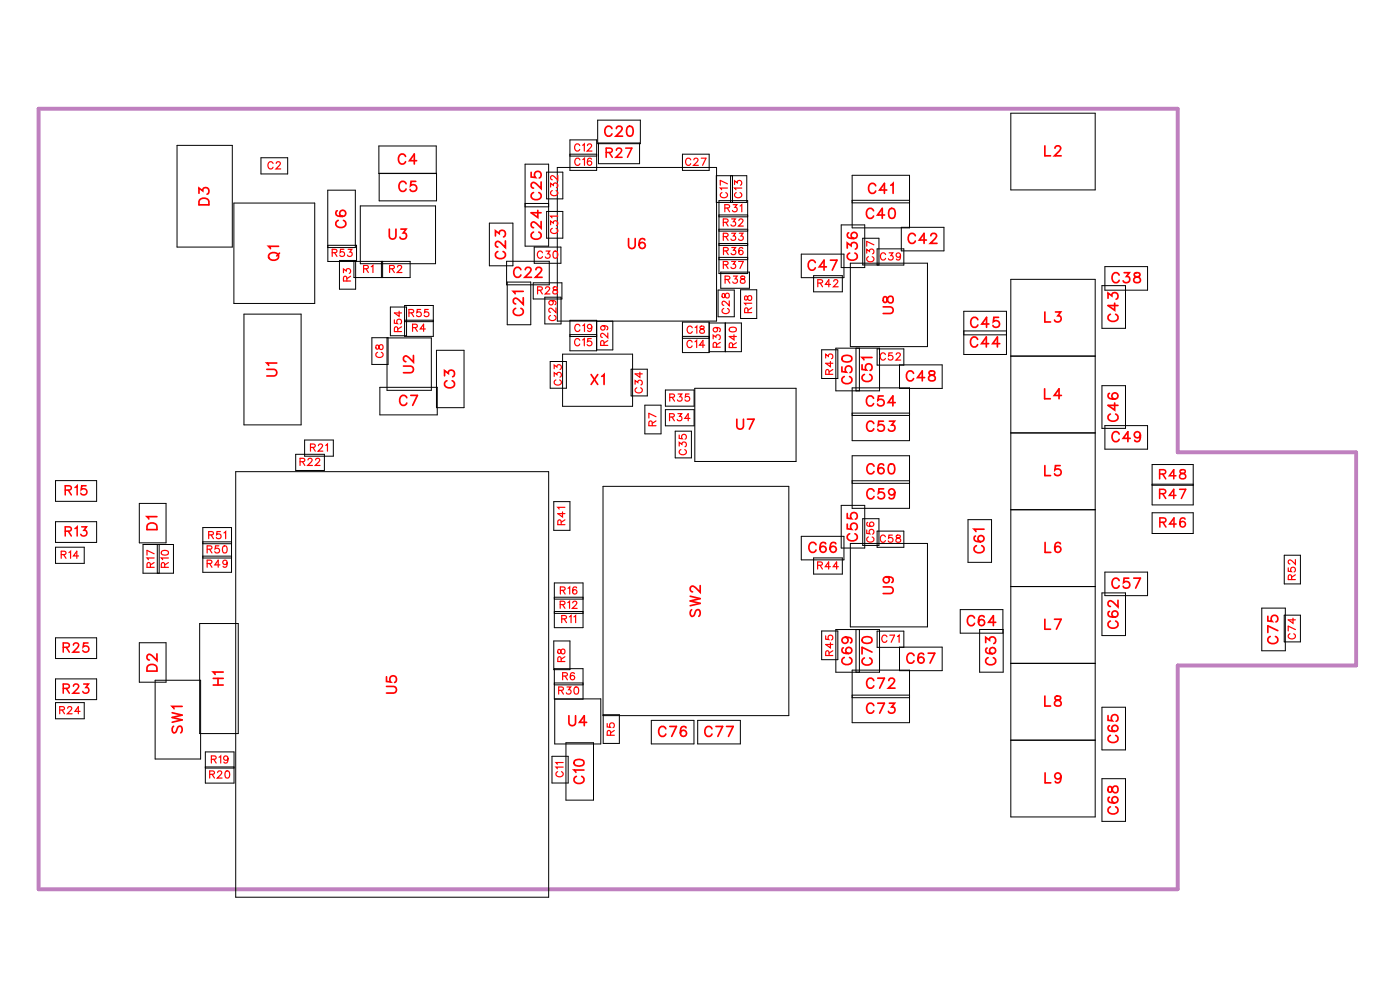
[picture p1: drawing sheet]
<svg xmlns="http://www.w3.org/2000/svg" width="100mm" height="71mm" viewBox="0 0 100 71" stroke-linecap="round" stroke-linejoin="round" font-family="sans-serif">
<defs><g id="words">
<g font-size="1.2" fill="#fff">
<text x="28.3" y="12">C4</text>
<text x="43" y="10">C20</text>
<text x="74.2" y="11.4">L2</text>
<text x="15.2" y="14.6" transform="rotate(-90 15.2 14.6)">D3</text>
<text x="24.9" y="16.2" transform="rotate(-90 24.9 16.2)">C6</text>
<text x="27.6" y="17.3">U3</text>
<text x="28.3" y="13.9">C5</text>
<text x="38.8" y="17.1" transform="rotate(-90 38.8 17.1)">C24 C25</text>
<text x="44.6" y="18">U6</text>
<text x="61.6" y="15.8">C40</text>
<text x="61.7" y="14">C41</text>
<text x="64.5" y="17.6">C42</text>
<text x="20.1" y="18.6" transform="rotate(-90 20.1 18.6)">Q1</text>
<text x="36.2" y="18.4" transform="rotate(-90 36.2 18.4)">C23</text>
<text x="36.5" y="20">C22</text>
<text x="37.5" y="22.5" transform="rotate(-90 37.5 22.5)">C21</text>
<text x="57.4" y="19.5">C47</text>
<text x="61.3" y="18.6" transform="rotate(-90 61.3 18.6)">C36</text>
<text x="63.8" y="22.3" transform="rotate(-90 63.8 22.3)">U8</text>
<text x="69" y="23.6">C45</text>
<text x="74.2" y="23.2">L3</text>
<text x="79" y="20.4">C38</text>
<text x="79.8" y="22.9" transform="rotate(-90 79.8 22.9)">C43</text>
<text x="20" y="26.8" transform="rotate(-90 20 26.8)">U1</text>
<text x="28.4" y="29.1">C7</text>
<text x="29.7" y="26.6" transform="rotate(-90 29.7 26.6)">U2</text>
<text x="32.6" y="27.6" transform="rotate(-90 32.6 27.6)">C3</text>
<text x="42" y="27.6">X1</text>
<text x="60.9" y="27.3" transform="rotate(-90 60.9 27.3)">C50</text>
<text x="61.6" y="29.2">C54</text>
<text x="62.3" y="27.2" transform="rotate(-90 62.3 27.2)">C51</text>
<text x="64.4" y="27.4">C48</text>
<text x="69" y="25">C44</text>
<text x="74.2" y="28.6">L4</text>
<text x="52.3" y="30.8">U7</text>
<text x="61.6" y="30.9">C53</text>
<text x="61.6" y="34">C60</text>
<text x="61.6" y="35.8">C59</text>
<text x="74.2" y="34.1">L5</text>
<text x="79" y="31.7">C49</text>
<text x="79.8" y="30" transform="rotate(-90 79.8 30)">C46</text>
<text x="11.5" y="37.7" transform="rotate(-90 11.5 37.7)">D1</text>
<text x="57.5" y="39.6">C66</text>
<text x="61.3" y="38.5" transform="rotate(-90 61.3 38.5)">C55</text>
<text x="70.3" y="39.4" transform="rotate(-90 70.3 39.4)">C61</text>
<text x="74.3" y="39.6">L6</text>
<text x="11.5" y="47.8" transform="rotate(-90 11.5 47.8)">D2</text>
<text x="50.1" y="43.9" transform="rotate(-90 50.1 43.9)">SW2</text>
<text x="60.9" y="47.3" transform="rotate(-90 60.9 47.3)">C69</text>
<text x="62.3" y="47.3" transform="rotate(-90 62.3 47.3)">C70</text>
<text x="63.8" y="42.3" transform="rotate(-90 63.8 42.3)">U9</text>
<text x="64.4" y="47.4">C67</text>
<text x="68.7" y="44.8">C64</text>
<text x="71.1" y="47.3" transform="rotate(-90 71.1 47.3)">C63</text>
<text x="74.2" y="45">L7</text>
<text x="79" y="42.1">C57</text>
<text x="79.8" y="44.7" transform="rotate(-90 79.8 44.7)">C62</text>
<text x="91.2" y="45.8" transform="rotate(-90 91.2 45.8)">C75</text>
<text x="13.3" y="52.2" transform="rotate(-90 13.3 52.2)">SW1</text>
<text x="16.2" y="48.8" transform="rotate(-90 16.2 48.8)">H1</text>
<text x="28.5" y="49.3" transform="rotate(-90 28.5 49.3)">U5</text>
<text x="40.4" y="51.9">U4</text>
<text x="46.8" y="52.6">C76</text>
<text x="50.1" y="52.6">C77</text>
<text x="61.6" y="49.2">C72</text>
<text x="61.6" y="51">C73</text>
<text x="74.2" y="50.5">L8</text>
<text x="79.8" y="52.8" transform="rotate(-90 79.8 52.8)">C65</text>
<text x="41.8" y="55.8" transform="rotate(-90 41.8 55.8)">C10</text>
<text x="74.3" y="56">L9</text>
<text x="79.8" y="57.9" transform="rotate(-90 79.8 57.9)">C68</text>
</g>
<g font-size="1.1" fill="#fff">
<text x="43" y="11.5">R27</text>
<text x="4.6" y="35.5">R15</text>
<text x="82.4" y="34.3">R48</text>
<text x="82.4" y="35.7">R47</text>
<text x="4.6" y="38.4">R13</text>
<text x="82.4" y="37.7">R46</text>
<text x="4.4" y="46.6">R25</text>
<text x="4.4" y="49.6">R23</text>
</g>
<g font-size=".9" fill="#fff">
<text x="40.8" y="11">C12</text>
<text x="40.8" y="12">C16</text>
<text x="48.7" y="12">C27</text>
<text x="19" y="12.2">C2</text>
<text x="39.9" y="16.6" transform="rotate(-90 39.9 16.6)">C31</text>
<text x="39.9" y="14" transform="rotate(-90 39.9 14)">C32</text>
<text x="51.4" y="17.3">R33</text>
<text x="51.4" y="16.3">R32</text>
<text x="51.5" y="15.3">R31</text>
<text x="51.9" y="14.1" transform="rotate(-90 51.9 14.1)">C17</text>
<text x="53" y="14.1" transform="rotate(-90 53 14.1)">C13</text>
<text x="23.6" y="18.4">R53</text>
<text x="25.1" y="20" transform="rotate(-90 25.1 20)">R3</text>
<text x="25.8" y="19.6">R1</text>
<text x="27.7" y="19.6">R2</text>
<text x="28.8" y="23.6" transform="rotate(-90 28.8 23.6)">R54</text>
<text x="29" y="22.7">R55</text>
<text x="29.3" y="23.8">R4</text>
<text x="38.2" y="18.6">C30</text>
<text x="38.2" y="21.1">R28</text>
<text x="39.8" y="22.8" transform="rotate(-90 39.8 22.8)">C29</text>
<text x="40.8" y="23.8">C19</text>
<text x="48.8" y="23.9">C18</text>
<text x="51.4" y="19.3">R37</text>
<text x="51.4" y="18.3">R36</text>
<text x="51.5" y="20.4">R38</text>
<text x="52.1" y="22.3" transform="rotate(-90 52.1 22.3)">C28</text>
<text x="53.7" y="22.3" transform="rotate(-90 53.7 22.3)">R18</text>
<text x="58.1" y="20.6">R42</text>
<text x="62.4" y="18.7" transform="rotate(-90 62.4 18.7)">C37</text>
<text x="62.6" y="18.7">C39</text>
<text x="27.5" y="25.5" transform="rotate(-90 27.5 25.5)">C8</text>
<text x="40.1" y="27.4" transform="rotate(-90 40.1 27.4)">C33</text>
<text x="40.8" y="24.8">C15</text>
<text x="43.4" y="24.6" transform="rotate(-90 43.4 24.6)">R29</text>
<text x="45.9" y="28" transform="rotate(-90 45.9 28)">C34</text>
<text x="47.6" y="28.7">R35</text>
<text x="48.8" y="24.9">C14</text>
<text x="51.4" y="24.7" transform="rotate(-90 51.4 24.7)">R39</text>
<text x="52.6" y="24.8" transform="rotate(-90 52.6 24.8)">R40</text>
<text x="59.4" y="26.7" transform="rotate(-90 59.4 26.7)">R43</text>
<text x="62.6" y="25.8">C52</text>
<text x="21.3" y="33.3">R22</text>
<text x="22" y="32.3">R21</text>
<text x="46.9" y="30.3" transform="rotate(-90 46.9 30.3)">R7</text>
<text x="47.6" y="30.1">R34</text>
<text x="49" y="32.4" transform="rotate(-90 49 32.4)">C35</text>
<text x="4.3" y="39.9">R14</text>
<text x="11.2" y="40.4" transform="rotate(-90 11.2 40.4)">R17</text>
<text x="12.2" y="40.4" transform="rotate(-90 12.2 40.4)">R10</text>
<text x="14.7" y="40.5">R49</text>
<text x="14.7" y="39.5">R50</text>
<text x="14.8" y="38.5">R51</text>
<text x="40.4" y="37.3" transform="rotate(-90 40.4 37.3)">R41</text>
<text x="58.1" y="40.7">R44</text>
<text x="62.4" y="38.6" transform="rotate(-90 62.4 38.6)">C56</text>
<text x="62.6" y="38.8">C58</text>
<text x="92.3" y="41.2" transform="rotate(-90 92.3 41.2)">R52</text>
<text x="39.8" y="43.5">R12</text>
<text x="39.8" y="42.4">R16</text>
<text x="39.9" y="44.5">R11</text>
<text x="40.4" y="47.1" transform="rotate(-90 40.4 47.1)">R8</text>
<text x="59.4" y="46.6" transform="rotate(-90 59.4 46.6)">R45</text>
<text x="62.7" y="45.9">C71</text>
<text x="92.3" y="45.5" transform="rotate(-90 92.3 45.5)">C74</text>
<text x="4.2" y="51">R24</text>
<text x="39.7" y="49.6">R30</text>
<text x="40" y="48.5">R6</text>
<text x="43.9" y="52.3" transform="rotate(-90 43.9 52.3)">R5</text>
<text x="14.9" y="55.5">R20</text>
<text x="15" y="54.5">R19</text>
<text x="40.3" y="55.3" transform="rotate(-90 40.3 55.3)">C11</text>
</g>
</g></defs>
<path d="M2.7 7.7h81v24.5h12.7v15.1h-12.7v15.9h-81z" fill="none" stroke="#bf80bf" stroke-width=".25"/>
<g fill="none" stroke="#000" stroke-width=".07">
<path d="M12.6 10.3h3.9v7.3h-3.9zM16.6 14.4h5.8v7.2h-5.8zM18.6 11.2h1.9v1.2h-1.9zM23.3 17.4h2.1v1.2h-2.1v-5.1h2v4.1h-2M24.1 18.5h1.2v2.1h-1.2zM25.2 18.6h4v1.1h-4zM25.6 14.6h5.4v4.1h-5.4zM27 12.3v2h4v-2h-4.1v-1.9h4.1v1.9M27.1 18.6v1.1M27.2 18.6v1.1M34.8 15.9h1.7v3h-1.7zM36 18.6h3.1v1.6h-3.1z"/>
<path d="M37.3 14.5h1.7M37.3 11.7h1.7v5.8h-1.7zM37.3 14.7h1.7M38 17.6h1.9v1.1h-1.9zM38.9 15h1.1v1.9h-1.1zM38.9 12.2h1.1v1.9h-1.1zM39.6 11.9h11.4v10.9h-11.4zM40.5 9.9h1.9v2.2h-1.9zM40.5 11.1h1.9M40.5 11h1.9M42.5 8.5h3v1.7h-3zM42.6 10.2h2.9v1.4h-2.9z"/>
<path d="M48.5 11h1.9v1.1h-1.9zM50.9 12.5h2.2v1.9h-2.2M51.1 14.3h2.1v5.1h-2.1zM51.1 17.3h2.1M51.1 18.5h2.1M51.1 18.3h2.1M51.1 16.3h2.1M51.1 17.4h2.1M51.1 15.4h2.1M51.1 15.3h2.1M51.1 16.4h2.1M51.3 19.3h2v1.2h-2z"/>
<path d="M52 12.5v1.9M52.1 12.5v1.9M57 18.1h3v1.6h-3zM57.9 19.6h2v1.1h-2zM59.8 16h1.7v3h-1.7zM60.5 18.7h5.5v5.9h-5.5zM60.6 14.2h4.1M60.6 12.5h4.1v3.7h-4.1zM60.6 14.4h4.1M62.5 18.8v-1.9h-1.2v1.9h3v-1.1h-1.9v1.1M64.1 16.2h3v1.6h-3zM71.9 8h6v5.5h-6z"/>
<path d="M71.9 19.9h6v38.2h-6zM78.6 19h3v1.6h-3zM3.9 34.2h3v1.4h-3zM3.9 38.9h2.1v1.2h-2.1zM3.9 37.1h3v1.5h-3zM9.9 35.8h1.9v2.8h-1.9zM10.2 38.7h2.1v2.1h-2.1zM11.2 38.7v2.1M11.3 38.7v2.1M14.4 38.7h2.1M14.4 39.7h2.1M14.4 37.5h2.1v3.2h-2.1z"/>
<path d="M14.4 39.5h2.1M14.4 38.5h2.1M16.8 33.5h22.2v30.3h-22.2zM17.3 22.3h4.1v7.9h-4.1zM21 32.3h2.1v1.1h-2.1zM21.7 31.3h2v1.1h-2zM26.4 24h1.2v1.9h-1.2zM27 27.5h4.1v2h-4.1zM27.5 24h3.2v3.7h-3.2zM27.8 21.8h1.1v2.1h-1.1zM28.8 21.7h2v2.2h-2zM28.8 22.8h2"/>
<path d="M28.8 22.9h2M31 24.9h2v4.1h-2zM36.1 20.1h1.6v3h-1.6zM37.9 20.1h2.1v1.2h-2.1zM38.7 21.1h1.2v1.9h-1.2zM39.1 25.7h1.2v1.9h-1.2zM39.4 35.7h1.1v2h-1.1zM40 25.2h5v3.7h-5zM40.5 22.8h1.9v2.1h-1.9zM40.5 23.9h1.9M40.5 23.8h1.9M42.9 34.6h13.2v16.3h-13.2z"/>
<path d="M43.6 22.8v2.1h-1.2M44.9 26.2h1.1v1.9h-1.1zM45.9 28.8h1.1v2h-1.1zM47.3 27.7h2.1v1.2h-2.1zM47.3 29.1h2.1v1.2h-2.1zM48 30.7h1.2v1.9h-1.2zM48.5 22.9h1.9v2.2h-1.9zM48.5 24.1h1.9M48.5 23.9h1.9M49.4 27.6h7.2v5.2h-7.2zM50.4 23h2.3v2h-2.3M51.1 20.6h1.1v1.9h-1.1z"/>
<path d="M51.6 23v2M52.7 20.6h1.1v2h-1.1zM57 38.1h3v1.7h-3zM57.9 39.7h2v1.1h-2zM58.4 24.9h1.2v2h-1.2zM59.4 24.8h3.1v3h-3.1zM59.8 35.9h1.7v3.1h-1.7zM60.5 38.6h5.5v6h-5.5zM60.6 27.6h4.1v3.7h-4.1zM60.6 32.4h4.1v3.7h-4.1zM60.6 29.5h4.1M60.6 29.4h4.1"/>
<path d="M60.6 34.4h4.1M60.6 34.2h4.1M60.9 24.8v3M61.1 24.8v3M61.3 36.9h1.2v1.9h-1.2zM62.4 37.8h1.9v1.1h-1.9zM64 25.9v1.7h3v-1.7l-4.6 .1v-1.2h1.9v1.2M68.5 23.8h3.1M68.5 22.1h3.1v3.1h-3.1zM68.5 23.5h3.1M68.8 36.9h1.7v3.1h-1.7zM71.9 36.2h6"/>
<path d="M71.9 25.3h6M71.9 30.8h6M78.4 27.4h1.6v3.1h-1.6zM78.4 20.3h1.6v3h-1.6zM78.6 30.3h3v1.6h-3zM81.9 33h2.9v2.9h-2.9zM81.9 36.5h2.9v1.4h-2.9zM81.9 34.5h2.9M81.9 34.4h2.9M91.3 39.5h1.2v2h-1.2zM3.9 45.3h3v1.5h-3zM3.9 48.3h3v1.4h-3z"/>
<path d="M3.9 50h2.1v1.1h-2.1zM9.9 45.7h1.9v2.8h-1.9zM11 48.4h3.3v5.6h-3.3zM14.2 44.3h2.7v7.9h-2.7zM14.6 53.5h2v2.2h-2zM14.6 54.5h2M14.6 54.6h2M39.3 53.8h1.1v1.9h-1.1zM39.4 45.6h1.1v2h-1.1zM39.4 41.4h2.1v3.2h-2.1zM39.4 47.5h2.1v2.2h-2.1zM39.4 48.6h2.1"/>
<path d="M39.4 43.5h2.1M39.4 48.7h2.1M39.4 43.6h2.1M39.4 42.5h2.1M39.4 42.6h2.1M39.4 49.7h3.3v3.2h-3.3zM40.2 52.8h2v4.1h-2zM42.9 50.8h1.1v2.1h-1.1zM46.3 51.2h3v1.7h-3zM49.6 51.2h3v1.7h-3zM58.4 44.9h1.2v2h-1.2zM59.4 44.8h3.1v3h-3.1z"/>
<path d="M60.6 47.6h4.1v3.8h-4.1zM60.6 49.6h4.1M60.6 49.4h4.1M60.9 44.8v3M61.1 44.8v3M64 46v1.7h3v-1.7h-4.6v-1.1h1.9v1.1M68.3 43.3h3v1.7h-3zM69.7 44.8h1.6v3h-1.6zM71.9 41.7h6M71.9 47.2h6M71.9 52.6h6M78.4 42.2h1.6v3h-1.6z"/>
<path d="M78.4 50.3h1.6v3h-1.6zM78.4 55.4h1.6v3h-1.6zM78.6 40.7h3v1.6h-3zM89.7 43.2h1.7v3.1h-1.7zM91.3 43.7h1.2v1.9h-1.2z"/>
</g>
<g fill="none" stroke="#f00" stroke-width=".12">
<path d="M14.1 13.7v-.3l.3 .2a.24 .24 0 0 1 .4-.2 .24 .24 0 0 1-.1 .4M14.2 14.2l.2-.1 .4 .1 .1 .4h-.8zM19.2 18a.35 .35 0 0 1 .4 0 .35 .35 0 0 1 .2 .4 .33 .33 0 0 1-.5 .1 .33 .33 0 0 1-.1-.5zM19.8 17.5h-.7l.1 .2M19.9 18l-.2 .2M24 15h-.1a.35 .35 0 0 0 .3 .4 .35 .35 0 0 0 .4-.2 .22 .22 0 0 0-.2-.3 .22 .22 0 0 0-.2 .2 .22 .22 0 0 0 .2 .3M24.1 15.7a.26 .26 0 0 0-.2 .3 .26 .26 0 0 0 .3 .2h.1a.26 .26 0 0 0 .3-.2 .26 .26 0 0 0-.2-.3M27.7 16.3v.5l.2 .2 .2-.1 .1-.6M28.5 16.3h.4l-.2 .3a.24 .24 0 0 1 .1 .3 .24 .24 0 0 1-.4 0M28.8 11.1a.26 .26 0 0 0-.3-.1 .26 .26 0 0 0-.2 .2v.2a.26 .26 0 0 0 .2 .3 .26 .26 0 0 0 .3-.2M28.9 13.1a.26 .26 0 0 0-.3-.2 .26 .26 0 0 0-.2 .3v.1a.26 .26 0 0 0 .2 .3 .26 .26 0 0 0 .3-.2M29.6 12.9h-.4v.3a.25 .25 0 0 1 .4 0 .25 .25 0 0 1-.1 .4 .25 .25 0 0 1-.3-.1"/>
<path d="M29.6 11.4h-.5l.4-.4v.7M35.2 16.8v-.4l.3 .2a.24 .24 0 0 1 .4-.2 .24 .24 0 0 1-.1 .4M35.4 17.9a.26 .26 0 0 0-.2 .3 .26 .26 0 0 0 .3 .2h.2a.26 .26 0 0 0 .2-.2 .26 .26 0 0 0-.1-.3M35.9 17.1v.5l-.3-.3-.2-.1-.2 .1v.1l.2 .2M37 19.2a.26 .26 0 0 0-.3-.2 .26 .26 0 0 0-.2 .3v.1a.26 .26 0 0 0 .2 .3 .26 .26 0 0 0 .3-.2M37.4 19.2l.1-.2h.1l.2 .1-.1 .3-.4 .3h.5M37.8 12.2v.4h.3a.25 .25 0 0 1 0-.4 .25 .25 0 0 1 .3 .1 .25 .25 0 0 1-.1 .4M37.9 16.5a.26 .26 0 0 0-.1 .3 .26 .26 0 0 0 .2 .2h.2a.26 .26 0 0 0 .3-.2 .26 .26 0 0 0-.2-.3M37.9 13.7a.26 .26 0 0 0-.1 .3 .26 .26 0 0 0 .2 .2h.2a.26 .26 0 0 0 .3-.2 .26 .26 0 0 0-.2-.3M38.1 19.2l.1-.2h.2l.1 .1-.1 .3-.3 .3h.4M38.2 15v.5l-.4-.4h.7M38.5 15.7v.5l-.4-.3-.2-.1-.1 .1v.2l.1 .1"/>
<path d="M38.5 12.9v.5l-.4-.3-.2-.1-.1 .1v.1l.1 .2M43.5 9.1a.26 .26 0 0 0-.3-.1 .26 .26 0 0 0-.2 .2v.2a.26 .26 0 0 0 .2 .3 .26 .26 0 0 0 .3-.2M43.8 9.1l.2-.1h.1l.1 .1-.1 .2-.3 .4h.5M44.7 9h.1a.37 .37 0 0 1 .2 .3 .37 .37 0 0 1-.2 .4 .45 .45 0 0 1-.1-.7zM44.7 17v.5l.2 .2 .2-.1 .1-.6M45.9 17.1l-.1-.1a.35 .35 0 0 0-.4 .2 .35 .35 0 0 0 .3 .5 .22 .22 0 0 0 .2-.2 .22 .22 0 0 0-.2-.3 .22 .22 0 0 0-.3 .2M58 18.7a.26 .26 0 0 0-.3-.2 .26 .26 0 0 0-.2 .3v.1a.26 .26 0 0 0 .2 .3 .26 .26 0 0 0 .3-.2M58.8 19h-.5l.3-.5v.7M59 18.5h.5l-.3 .7M60.2 17.6v-.3l.3 .2a.24 .24 0 0 1 .4-.2 .24 .24 0 0 1-.1 .4M60.4 16.6h-.1a.35 .35 0 0 0 .2 .4 .35 .35 0 0 0 .5-.2 .22 .22 0 0 0-.2-.3 .22 .22 0 0 0-.3 .2 .22 .22 0 0 0 .2 .3M60.4 18a.26 .26 0 0 0-.2 .3 .26 .26 0 0 0 .3 .2h.2a.26 .26 0 0 0 .3-.2 .26 .26 0 0 0-.2-.3"/>
<path d="M62.1 15a.26 .26 0 0 0-.3-.2 .26 .26 0 0 0-.2 .3v.2a.26 .26 0 0 0 .2 .2 .26 .26 0 0 0 .3-.1M62.3 13.2a.26 .26 0 0 0-.3-.2 .26 .26 0 0 0-.2 .3v.2a.26 .26 0 0 0 .2 .2 .26 .26 0 0 0 .3-.1M62.9 15.3h-.5l.3-.5v.7M63.1 13.5h-.5l.3-.5v.7M63.3 14.8h.1a.37 .37 0 0 1 .3 .4 .37 .37 0 0 1-.3 .3 .45 .45 0 0 1-.1-.7zM63.3 13.2l.2-.2v.7M65.1 16.8a.26 .26 0 0 0-.3-.2 .26 .26 0 0 0-.2 .3v.1a.26 .26 0 0 0 .2 .3 .26 .26 0 0 0 .3-.2M65.9 17.1h-.5l.3-.5v.7M66.2 16.8l.1-.2h.2l.1 .1-.1 .3-.3 .3h.4M74.3 10.4v.7h.4M75 10.5l.2-.1h.1l.1 .1-.1 .2-.3 .4h.5M79.6 19.6a.26 .26 0 0 0-.3-.2 .26 .26 0 0 0-.2 .3v.1a.26 .26 0 0 0 .2 .3 .26 .26 0 0 0 .3-.2"/>
<path d="M79.9 19.4h.4l-.2 .3a.24 .24 0 0 1 .2 .3 .24 .24 0 0 1-.4 0M80.7 19.4v.2l.3 .1 .1 .2a.24 .24 0 0 1-.2 .2 .24 .24 0 0 1-.3-.2l.5-.3-.1-.2zM10.6 37.2h.1h.4l.1 .5h-.7zM11.2 36.7h-.7l.1 .2M19 26.3h.5l.2 .2-.1 .2h-.6M19.7 25.8h-.7l.1 .2M28.7 26h.5l.2 .2-.1 .3h-.6M28.9 28.3a.26 .26 0 0 0-.3-.2 .26 .26 0 0 0-.2 .3v.1a.26 .26 0 0 0 .2 .3 .26 .26 0 0 0 .3-.1M29.2 28.1h.5l-.4 .7M29.4 25.3v.4l-.3-.3-.3-.1-.1 .1v.2l.2 .1M31.6 26.7v-.4l.3 .2a.24 .24 0 0 1 .4-.1 .24 .24 0 0 1-.1 .4M31.8 27.1a.26 .26 0 0 0-.2 .3 .26 .26 0 0 0 .3 .2h.2a.26 .26 0 0 0 .2-.2 .26 .26 0 0 0-.1-.3"/>
<path d="M36.7 21.9a.26 .26 0 0 0-.2 .3 .26 .26 0 0 0 .3 .2h.1a.26 .26 0 0 0 .3-.2 .26 .26 0 0 0-.2-.3M37.2 21.2v.4l-.3-.3-.3-.1-.1 .1v.2l.2 .1M37.2 20.7h-.7l.1 .2M42 26.6l.5 .7M42.5 26.6l-.5 .7M42.8 26.8l.2-.2v.7M52.4 29.8v.5l.2 .2 .2-.1 .1-.6M53.1 29.8h.5l-.3 .7M58 38.7a.26 .26 0 0 0-.3-.1 .26 .26 0 0 0-.2 .2v.2a.26 .26 0 0 0 .2 .3 .26 .26 0 0 0 .3-.2M58.7 38.7v-.1a.35 .35 0 0 0-.4 .2 .35 .35 0 0 0 .2 .5 .22 .22 0 0 0 .2-.2 .22 .22 0 0 0-.2-.3 .22 .22 0 0 0-.2 .2M59.4 38.7v-.1a.35 .35 0 0 0-.4 .2 .35 .35 0 0 0 .2 .5 .22 .22 0 0 0 .3-.2 .22 .22 0 0 0-.2-.3 .22 .22 0 0 0-.3 .2M59.9 26.1v.3l.3 .1a.25 .25 0 0 1 0-.4 .25 .25 0 0 1 .3 0 .25 .25 0 0 1-.1 .4"/>
<path d="M59.9 25.4l.3-.1a.3 .3 0 0 1 .4 .2 .38 .38 0 0 1-.4 .2 .38 .38 0 0 1-.3-.2zM60 26.8a.26 .26 0 0 0-.1 .3 .26 .26 0 0 0 .2 .2h.2a.26 .26 0 0 0 .3-.2 .26 .26 0 0 0-.2-.3M60.2 37.3v.3h.4a.25 .25 0 0 1-.1-.3 .25 .25 0 0 1 .4 0 .25 .25 0 0 1-.1 .4M60.2 36.5v.3l.4 .1a.25 .25 0 0 1-.1-.4 .25 .25 0 0 1 .4 0 .25 .25 0 0 1-.1 .4M60.4 37.9a.26 .26 0 0 0-.2 .3 .26 .26 0 0 0 .3 .3h.2a.26 .26 0 0 0 .3-.3 .26 .26 0 0 0-.2-.3M61.3 25.9v.4h.3a.25 .25 0 0 1 0-.4 .25 .25 0 0 1 .4 .1 .25 .25 0 0 1-.1 .3M61.5 26.6a.26 .26 0 0 0-.2 .3 .26 .26 0 0 0 .3 .2h.1a.26 .26 0 0 0 .3-.2 .26 .26 0 0 0-.2-.3M62 25.4h-.7l.1 .2M62.1 28.3a.26 .26 0 0 0-.3-.2 .26 .26 0 0 0-.2 .3v.2a.26 .26 0 0 0 .2 .3 .26 .26 0 0 0 .3-.2M62.1 30.1a.26 .26 0 0 0-.3-.2 .26 .26 0 0 0-.2 .3v.2a.26 .26 0 0 0 .2 .3 .26 .26 0 0 0 .3-.2M62.2 33.1a.26 .26 0 0 0-.3-.1 .26 .26 0 0 0-.3 .2v.2a.26 .26 0 0 0 .3 .3 .26 .26 0 0 0 .3-.2M62.2 34.9a.26 .26 0 0 0-.3-.1 .26 .26 0 0 0-.3 .2v.2a.26 .26 0 0 0 .3 .3 .26 .26 0 0 0 .3-.2"/>
<path d="M62.8 21.8h.5l.2 .2-.1 .3h-.6M62.8 28.1h-.3l-.1 .4a.25 .25 0 0 1 .4-.1 .25 .25 0 0 1 0 .4 .25 .25 0 0 1-.4-.1M62.8 29.9h-.3l-.1 .3a.25 .25 0 0 1 .4 0 .25 .25 0 0 1 0 .4 .25 .25 0 0 1-.4-.1M62.8 33.1v-.1a.35 .35 0 0 0-.4 .3 .35 .35 0 0 0 .2 .4 .22 .22 0 0 0 .3-.2 .22 .22 0 0 0-.2-.3 .22 .22 0 0 0-.3 .2M62.8 34.8h-.3v.3a.25 .25 0 0 1 .3 0 .25 .25 0 0 1 0 .3 .25 .25 0 0 1-.4-.1M62.8 21.1v.4h.2l.3-.4a.24 .24 0 0 1 .2 .2 .24 .24 0 0 1-.2 .2l-.2-.1-.1-.3zM63.2 29.9h.4l-.2 .3a.24 .24 0 0 1 .2 .4 .24 .24 0 0 1-.4-.1M63.3 33h.1a.37 .37 0 0 1 .2 .3 .37 .37 0 0 1-.2 .4 .45 .45 0 0 1-.1-.7zM63.6 35a.22 .22 0 0 1-.3 .2 .22 .22 0 0 1-.1-.4 .22 .22 0 0 1 .4 .1v.1a.34 .34 0 0 1-.2 .5l-.2-.1M63.7 28.6h-.5l.3-.5v.8M65 26.5a.26 .26 0 0 0-.3-.1 .26 .26 0 0 0-.2 .2v.2a.26 .26 0 0 0 .2 .3 .26 .26 0 0 0 .3-.2M65.8 26.8h-.6l.4-.4v.7"/>
<path d="M66.1 26.4v.2l.3 .1 .1 .1a.24 .24 0 0 1-.2 .3 .24 .24 0 0 1-.3-.3l.5-.3-.1-.1zM69.4 38.1h-.1a.35 .35 0 0 0 .3 .5 .35 .35 0 0 0 .4-.3 .22 .22 0 0 0-.2-.2 .22 .22 0 0 0-.3 .2 .22 .22 0 0 0 .2 .2M69.4 38.8a.26 .26 0 0 0-.1 .3 .26 .26 0 0 0 .2 .2h.2a.26 .26 0 0 0 .3-.2 .26 .26 0 0 0-.2-.3M69.5 24.1a.26 .26 0 0 0-.3-.1 .26 .26 0 0 0-.2 .2v.2a.26 .26 0 0 0 .2 .3 .26 .26 0 0 0 .3-.2M69.5 22.7a.26 .26 0 0 0-.3-.1 .26 .26 0 0 0-.2 .2v.2a.26 .26 0 0 0 .2 .3 .26 .26 0 0 0 .3-.2M70 37.6h-.7l.1 .2M70.3 24.4h-.5l.3-.4v.7M70.3 23h-.5l.4-.4v.7M71 22.6h-.3l-.1 .3a.25 .25 0 0 1 .4 0 .25 .25 0 0 1 0 .3 .25 .25 0 0 1-.4-.1M71.1 24.4h-.5l.3-.4v.7M74.3 27.6v.7h.4M74.3 22.2v.7h.4"/>
<path d="M74.3 33.1v.7h.4M74.3 38.6v.7h.4M75.1 22.2h.3l-.2 .3a.24 .24 0 0 1 .2 .3 .24 .24 0 0 1-.4 0M75.4 33.1h-.3l-.1 .3a.25 .25 0 0 1 .4 0 .25 .25 0 0 1 0 .4 .25 .25 0 0 1-.4-.1M75.4 38.7v-.1a.35 .35 0 0 0-.4 .3 .35 .35 0 0 0 .2 .4 .22 .22 0 0 0 .2-.2 .22 .22 0 0 0-.2-.3 .22 .22 0 0 0-.2 .2M75.5 28.1h-.5l.3-.5v.7M78.8 21.2v-.4l.3 .2a.24 .24 0 0 1 .3-.1 .24 .24 0 0 1 0 .4M78.9 28h-.1a.35 .35 0 0 0 .3 .4 .35 .35 0 0 0 .4-.2 .22 .22 0 0 0-.2-.3 .22 .22 0 0 0-.2 .2 .22 .22 0 0 0 .2 .3M79 29.4a.26 .26 0 0 0-.2 .3 .26 .26 0 0 0 .3 .2h.1a.26 .26 0 0 0 .3-.2 .26 .26 0 0 0-.2-.3M79 22.3a.26 .26 0 0 0-.2 .3 .26 .26 0 0 0 .3 .2h.1a.26 .26 0 0 0 .3-.2 .26 .26 0 0 0-.2-.3M79.3 28.6v.6l-.5-.4h.7M79.3 21.6v.5l-.5-.4h.7"/>
<path d="M79.6 30.9a.26 .26 0 0 0-.3-.2 .26 .26 0 0 0-.2 .3v.1a.26 .26 0 0 0 .2 .3 .26 .26 0 0 0 .3-.2M80.4 31.2h-.5l.3-.5v.7M81.1 30.9a.22 .22 0 0 1-.3 .2 .22 .22 0 0 1-.1-.3 .22 .22 0 0 1 .4 0v.1a.34 .34 0 0 1-.3 .5l-.1-.1M10.6 47.3l.1-.1 .4 .1 .1 .4h-.7zM11.2 46.5v.5l-.4-.4-.2-.1-.1 .2v.1l.1 .1M12.2 50.7l.8 .1-.8 .2 .8 .2-.8 .1M12.3 51.6l-.1 .2 .1 .3 .2-.1 .3-.4h.1l.1 .2-.1 .3M13 50.2h-.8l.2 .2M15.2 48.7h.7M15.2 48.2h.7M15.5 48.2v.5M15.9 47.8h-.7l.1 .1"/>
<path d="M27.5 48.8h.5l.2 .2-.1 .2-.6 .1M27.5 48.1v.3l.3 .1a.25 .25 0 0 1 0-.4 .25 .25 0 0 1 .4 .1 .25 .25 0 0 1-.1 .3M40.5 50.9v.5l.2 .2 .2-.1v-.6M40.9 54.1l.2-.1a.3 .3 0 0 1 .4 .3 .38 .38 0 0 1-.3 .2 .38 .38 0 0 1-.4-.3zM41 55.2a.26 .26 0 0 0-.2 .3 .26 .26 0 0 0 .3 .2h.2a.26 .26 0 0 0 .2-.2 .26 .26 0 0 0-.1-.3M41.5 54.7h-.7l.2 .2M41.7 51.4h-.5l.3-.5v.7M47.3 51.8a.26 .26 0 0 0-.3-.2 .26 .26 0 0 0-.2 .3v.2a.26 .26 0 0 0 .2 .3 .26 .26 0 0 0 .3-.2M47.6 51.6h.5l-.3 .8M48.8 51.7a.35 .35 0 0 0-.5 .2 .35 .35 0 0 0 .3 .5 .22 .22 0 0 0 .2-.2 .22 .22 0 0 0-.2-.3 .22 .22 0 0 0-.2 .2M49.1 42.4l.7 .2-.7 .1 .7 .2-.7 .2M49.2 43.3l-.1 .2 .1 .3h.2l.2-.5h.1l.1 .2-.1 .3"/>
<path d="M49.8 41.6v.5l-.3-.3-.3-.1-.1 .1v.1l.2 .2M50.6 51.8a.26 .26 0 0 0-.3-.2 .26 .26 0 0 0-.2 .3v.2a.26 .26 0 0 0 .2 .3 .26 .26 0 0 0 .3-.2M50.9 51.6h.5l-.4 .8M51.7 51.6h.4l-.3 .8M60 46.1h-.1a.35 .35 0 0 0 .3 .4 .35 .35 0 0 0 .4-.2 .22 .22 0 0 0-.2-.3 .22 .22 0 0 0-.3 .2 .22 .22 0 0 0 .2 .3M60 46.7a.26 .26 0 0 0-.1 .3 .26 .26 0 0 0 .2 .2h.2a.26 .26 0 0 0 .3-.2 .26 .26 0 0 0-.2-.3M60.1 45.3a.22 .22 0 0 1 .2 .3 .22 .22 0 0 1-.3 .1 .22 .22 0 0 1 0-.4h.1a.34 .34 0 0 1 .5 .3l-.1 .1M61.3 45.4l.3-.1a.3 .3 0 0 1 .4 .2 .38 .38 0 0 1-.4 .2 .38 .38 0 0 1-.3-.2zM61.5 46.8a.26 .26 0 0 0-.2 .3 .26 .26 0 0 0 .3 .2h.1a.26 .26 0 0 0 .3-.2 .26 .26 0 0 0-.2-.3M62 46.4l-.7-.4v.5M62.1 48.4a.26 .26 0 0 0-.3-.2 .26 .26 0 0 0-.2 .3v.2a.26 .26 0 0 0 .2 .2 .26 .26 0 0 0 .3-.1M62.1 50.2a.26 .26 0 0 0-.3-.2 .26 .26 0 0 0-.2 .3v.1a.26 .26 0 0 0 .2 .3 .26 .26 0 0 0 .3-.2"/>
<path d="M62.4 48.2h.5l-.3 .7M62.4 50h.5l-.3 .7M62.8 41.7h.5l.2 .2-.1 .3h-.6M63 41a.22 .22 0 0 1 .2 .3 .22 .22 0 0 1-.3 .1 .22 .22 0 0 1 0-.4h.1a.34 .34 0 0 1 .5 .3l-.1 .1M63.2 48.4l.1-.2h.2l.1 .1-.1 .3-.3 .3h.4M63.2 50h.4l-.2 .3a.24 .24 0 0 1 .2 .3 .24 .24 0 0 1-.4 0M65 46.6a.26 .26 0 0 0-.3-.2 .26 .26 0 0 0-.2 .3v.2a.26 .26 0 0 0 .2 .2 .26 .26 0 0 0 .3-.1M65.7 46.5h-.1a.35 .35 0 0 0-.4 .2 .35 .35 0 0 0 .3 .4 .22 .22 0 0 0 .2-.2 .22 .22 0 0 0-.2-.2 .22 .22 0 0 0-.2 .2M66 46.4h.5l-.4 .7M69.3 43.9a.26 .26 0 0 0-.3-.1 .26 .26 0 0 0-.2 .2v.2a.26 .26 0 0 0 .2 .3 .26 .26 0 0 0 .3-.2M70 43.9v-.1a.35 .35 0 0 0-.5 .3 .35 .35 0 0 0 .3 .4 .22 .22 0 0 0 .2-.2 .22 .22 0 0 0-.2-.3 .22 .22 0 0 0-.2 .2M70.1 45.7v-.4l.3 .2a.24 .24 0 0 1 .3-.2 .25 .25 0 0 1 0 .5"/>
<path d="M70.2 46.1h-.1a.35 .35 0 0 0 .3 .4 .35 .35 0 0 0 .4-.2 .22 .22 0 0 0-.2-.3 .22 .22 0 0 0-.2 .2 .22 .22 0 0 0 .2 .3M70.3 46.8a.26 .26 0 0 0-.2 .3 .26 .26 0 0 0 .3 .2h.1a.26 .26 0 0 0 .3-.2 .26 .26 0 0 0-.2-.3M70.8 44.2h-.5l.3-.4v.7M74.3 44v.7h.4M74.3 49.5v.7h.4M74.3 54.9v.8h.4M75 44h.5l-.4 .7M75.1 49.5v.2l.3 .1 .1 .2a.24 .24 0 0 1-.3 .2 .24 .24 0 0 1-.2-.2l.4-.3v-.2zM75.4 55.2a.22 .22 0 0 1-.3 .2 .22 .22 0 0 1 0-.4 .22 .22 0 0 1 .3 0v.2a.34 .34 0 0 1-.2 .5l-.2-.1M78.8 50.9v.3h.3a.25 .25 0 0 1 0-.3 .25 .25 0 0 1 .4 0 .25 .25 0 0 1-.1 .4M78.8 56v.3h.2l.3-.4a.24 .24 0 0 1 .2 .2 .24 .24 0 0 1-.2 .3l-.2-.1-.1-.3zM78.9 43.5h-.1a.35 .35 0 0 0 .3 .4 .35 .35 0 0 0 .4-.2 .22 .22 0 0 0-.2-.3 .22 .22 0 0 0-.2 .2 .22 .22 0 0 0 .2 .3"/>
<path d="M78.9 51.6h-.1a.35 .35 0 0 0 .3 .4 .35 .35 0 0 0 .4-.2 .22 .22 0 0 0-.2-.2 .22 .22 0 0 0-.2 .2 .22 .22 0 0 0 .2 .2M78.9 56.7h-.1a.35 .35 0 0 0 .3 .4 .35 .35 0 0 0 .4-.2 .22 .22 0 0 0-.2-.3 .22 .22 0 0 0-.2 .2 .22 .22 0 0 0 .2 .3M79 44.2a.26 .26 0 0 0-.2 .3 .26 .26 0 0 0 .3 .2h.1a.26 .26 0 0 0 .3-.3 .26 .26 0 0 0-.2-.2M79 52.3a.26 .26 0 0 0-.2 .3 .26 .26 0 0 0 .3 .2h.1a.26 .26 0 0 0 .3-.2 .26 .26 0 0 0-.2-.3M79 57.4a.26 .26 0 0 0-.2 .3 .26 .26 0 0 0 .3 .2h.1a.26 .26 0 0 0 .3-.2 .26 .26 0 0 0-.2-.3M79.5 42.7v.4l-.3-.3-.3-.1-.1 .1v.2l.2 .1M79.6 41.3a.26 .26 0 0 0-.3-.2 .26 .26 0 0 0-.2 .3v.1a.26 .26 0 0 0 .2 .3 .26 .26 0 0 0 .3-.2M80.3 41.1h-.4v.3a.25 .25 0 0 1 .4 0 .25 .25 0 0 1-.1 .4 .25 .25 0 0 1-.3-.1M80.6 41.1h.5l-.3 .7M90.2 43.8v.3l.3 .1a.25 .25 0 0 1 0-.4 .25 .25 0 0 1 .3 0 .25 .25 0 0 1-.1 .4M90.3 45.3a.26 .26 0 0 0-.1 .2 .26 .26 0 0 0 .2 .3h.2a.26 .26 0 0 0 .3-.3 .26 .26 0 0 0-.2-.2M90.9 44.8l-.7-.3v.5"/>
</g>
<g fill="none" stroke="#f00" stroke-width=".11">
<path d="M43.1 10.8h.4v-.2l-.4-.1v.7M43.3 10.8l.2 .4M43.8 10.7l.2-.2 .2 .2-.4 .5h.4M44.5 10.5h.4l-.3 .7M4.6 34.8h.4v-.2l-.4-.1v.7M4.6 37.8l.4-.1v-.2h-.4v.6M4.9 34.8l.2 .4M4.9 37.8l.2 .3M5.3 34.7l.2-.2v.7M5.3 37.6l.2-.1v.6M5.8 37.5h.3l-.1 .2a.22 .22 0 0 1 .1 .4 .22 .22 0 0 1-.4-.1M6.1 34.5h-.3v.3a.23 .23 0 0 1 .3 0 .23 .23 0 0 1 0 .4 .23 .23 0 0 1-.4-.1"/>
<path d="M82.5 33.7h.3l.1-.2-.4-.1v.6M82.5 35.1h.3l.1-.3h-.4v.6M82.5 37.1h.3l.1-.2-.4-.1v.7M82.7 33.7l.2 .3M82.7 35.1l.2 .3M82.7 37.1l.2 .4M83.6 33.8h-.4l.3-.4v.6M83.6 35.2h-.4l.3-.4v.6M83.6 37.3h-.4l.3-.5v.7M83.9 34.8h.4l-.3 .6M83.9 33.4v.2l.4 .2a.22 .22 0 0 1-.2 .3 .22 .22 0 0 1-.2-.3l.4-.3v-.1zM84.3 36.9l-.1-.1a.32 .32 0 0 0-.3 .3 .32 .32 0 0 0 .2 .4 .2 .2 0 0 0 .2-.2 .2 .2 0 0 0-.2-.2 .2 .2 0 0 0-.2 .2"/>
<path d="M4.5 46h.4v-.2l-.4-.1v.7M4.5 48.9h.4v-.2l-.4-.1v.7M4.7 46l.2 .4M4.7 48.9l.2 .4M5.2 45.9l.1-.2 .3 .1-.4 .6h.4M5.2 48.8l.1-.2 .3 .2-.4 .5h.4M5.9 48.6h.4l-.2 .3a.22 .22 0 0 1 .2 .3 .22 .22 0 0 1-.4 0M6.3 45.7h-.4v.3a.23 .23 0 0 1 .4 0 .23 .23 0 0 1-.1 .3 .23 .23 0 0 1-.3-.1"/>
</g>
<g fill="none" stroke="#f00" stroke-width=".08">
<path d="M19.4 11.6a.19 .19 0 0 0-.2-.1 .19 .19 0 0 0-.1 .2v.1a.19 .19 0 0 0 .1 .2 .19 .19 0 0 0 .2-.1M19.6 11.6l.1-.1 .2 .1-.3 .4h.4M23.6 18l.3-.1 .1-.1-.4-.1v.5M23.8 18l.2 .2M24.4 19.4v-.3l.2 .2a.18 .18 0 0 1 .3-.2 .17 .17 0 0 1-.1 .3M24.5 17.7h-.3v.2a.18 .18 0 0 1 .3 0 .18 .18 0 0 1-.1 .3 .18 .18 0 0 1-.2-.1M24.7 20l-.1-.3-.1-.1-.1 .4h.5M24.8 17.7h.2l-.1 .2a.17 .17 0 0 1 .1 .3 .17 .17 0 0 1-.3-.1M24.9 19.6l-.2 .2M25.9 19.1h.2l.1-.1-.3-.1v.5M26 19.1l.2 .3M26.4 19l.1-.1v.5"/>
<path d="M27.7 19.1h.3v-.1l-.3-.1v.5M27.9 19.1l.1 .3M28.3 19l.2-.1 .1 .1-.4 .4h.4M38.6 18a.19 .19 0 0 0-.2-.2 .19 .19 0 0 0-.2 .2v.2a.19 .19 0 0 0 .2 .2 .19 .19 0 0 0 .2-.2M38.8 17.8h.3l-.2 .2a.18 .18 0 0 1 .2 .3 .17 .17 0 0 1-.3 0M39.2 16v-.3l.1 .2a.18 .18 0 0 1 .3-.2 .17 .17 0 0 1 0 .3M39.2 13.3v-.3l.1 .2a.17 .17 0 0 1 .3-.1 .17 .17 0 0 1 0 .2M39.3 16.2a.19 .19 0 0 0-.1 .2 .19 .19 0 0 0 .1 .2h.2a.19 .19 0 0 0 .2-.2 .19 .19 0 0 0-.2-.2M39.3 13.6a.19 .19 0 0 0-.1 .2 .19 .19 0 0 0 .1 .1h.2a.19 .19 0 0 0 .2-.1 .19 .19 0 0 0-.2-.2M39.4 17.9a.23 .23 0 0 1 .3 .2 .23 .23 0 0 1-.3 .2l-.1-.2zM39.7 15.4h-.5l.1 .1M39.7 12.5v.3l-.4-.3-.1 .2 .1 .1"/>
<path d="M41.2 10.4a.19 .19 0 0 0-.2-.2 .19 .19 0 0 0-.1 .2v.1a.19 .19 0 0 0 .1 .2 .19 .19 0 0 0 .2-.1M41.2 11.4a.19 .19 0 0 0-.2-.2 .19 .19 0 0 0-.1 .2v.2a.19 .19 0 0 0 .1 .2 .19 .19 0 0 0 .2-.2M41.4 10.3l.2-.1v.5M41.4 11.3l.2-.1v.6M41.8 10.4l.1-.2 .2 .1-.3 .4h.3M42.1 11.3h-.1a.22 .22 0 0 0-.3 .2 .22 .22 0 0 0 .4 .2 .16 .16 0 0 0-.1-.3 .16 .16 0 0 0-.2 .2M49.1 11.4a.19 .19 0 0 0-.2-.2 .19 .19 0 0 0-.1 .2v.2a.19 .19 0 0 0 .1 .2 .19 .19 0 0 0 .2-.2M49.3 11.4l.1-.2 .2 .1-.3 .5h.4M49.9 11.2h.3l-.2 .6M51.3 13.7a.19 .19 0 0 0-.1 .2 .19 .19 0 0 0 .2 .2h.1a.19 .19 0 0 0 .2-.2 .19 .19 0 0 0-.1-.2M51.4 18.8h.3l.1-.1-.4-.1v.5M51.4 16.8h.3l.1-.1-.4-.1v.5"/>
<path d="M51.4 15.8h.3l.1-.1-.4-.1v.5M51.4 17.8h.3l.1-.1-.4-.1v.5M51.5 14.8h.3l.1-.2-.4-.1v.6M51.6 19.9l.3-.1v-.1l-.3-.1v.5M51.6 18.8l.2 .3M51.6 16.8l.2 .3M51.6 15.8l.2 .3M51.6 17.8l.2 .3M51.7 14.8l.2 .3M51.7 13.4h-.5l.1 .1M51.7 13.1l-.5-.3v.4M51.7 19.9l.2 .2"/>
<path d="M52 18.6h.3l-.2 .2a.18 .18 0 0 1 .2 .3 .17 .17 0 0 1-.3-.1M52 16.6h.3l-.2 .2a.17 .17 0 0 1 .2 .2 .17 .17 0 0 1-.3 0M52 15.6h.3l-.2 .2a.17 .17 0 0 1 .2 .2 .17 .17 0 0 1-.3 0M52 17.6h.3l-.1 .2a.17 .17 0 0 1 .1 .3 .17 .17 0 0 1-.3-.1M52.1 14.5h.3l-.1 .2a.17 .17 0 0 1 .1 .3 .17 .17 0 0 1-.3 0M52.2 19.6h.2l-.1 .2a.17 .17 0 0 1 .1 .3 .17 .17 0 0 1-.3-.1M52.2 13.1v-.2l.2 .1a.17 .17 0 0 1 .3-.1 .17 .17 0 0 1-.1 .3M52.4 13.7a.19 .19 0 0 0-.2 .2 .19 .19 0 0 0 .2 .2h.2a.19 .19 0 0 0 .1-.2 .19 .19 0 0 0-.1-.2M52.5 18.6h.4l-.3 .5M52.5 15.7l.2-.1 .1 .1-.3 .4h.4M52.6 16.6h.2l-.1 .2a.17 .17 0 0 1 .1 .2 .17 .17 0 0 1-.3 0M52.6 14.6l.1-.1v.6"/>
<path d="M52.7 19.7v.1l.3 .2a.17 .17 0 0 1-.2 .1 .17 .17 0 0 1-.2-.1l.4-.3h-.1zM52.7 13.4h-.5l.1 .1M52.8 17.7v-.1a.22 .22 0 0 0-.3 .2 .22 .22 0 0 0 .3 .2 .16 .16 0 0 0-.1-.2 .16 .16 0 0 0-.2 .1M61.6 18v-.3l.2 .2a.17 .17 0 0 1 .3-.1 .17 .17 0 0 1-.1 .2M61.8 18.2a.19 .19 0 0 0-.2 .3 .19 .19 0 0 0 .2 .1h.2a.19 .19 0 0 0 .1-.1 .19 .19 0 0 0-.1-.3M62.1 17.4l-.5-.2v.3M63 18.1a.19 .19 0 0 0-.2-.1 .19 .19 0 0 0-.2 .2v.1a.19 .19 0 0 0 .2 .2 .19 .19 0 0 0 .2-.1M63.2 18h.3l-.2 .2a.17 .17 0 0 1 .2 .2 .17 .17 0 0 1-.3 0M64 18.1a.16 .16 0 0 1-.2 .2 .16 .16 0 0 1 0-.3 .16 .16 0 0 1 .2 0v.5l-.3-.1M4.4 39.4h.2l.1-.1-.3-.1v.5M4.5 39.4l.2 .3M4.9 39.3l.1-.1v.5"/>
<path d="M5.6 39.5h-.4l.3-.3v.5M11 39.7h-.5l.1 .1M11 40l-.3 .2M11 39.4l-.5-.3v.4M11.5 39.2a.25 .25 0 0 1 .3-.1 .25 .25 0 0 1 .2 .3 .25 .25 0 0 1-.4 .1 .25 .25 0 0 1-.1-.3zM12 39.7h-.5l.1 .1M12 40l-.3 .2M14.7 39h.3l.1-.1-.4-.1v.5M14.8 38h.3l.1-.1-.4-.1v.5M14.9 39l.2 .3M15 38l.2 .3M15.6 38.8h-.3v.2a.18 .18 0 0 1 .3 0 .18 .18 0 0 1-.1 .3 .18 .18 0 0 1-.2-.1"/>
<path d="M15.7 37.8h-.3v.2a.18 .18 0 0 1 .3 0 .18 .18 0 0 1-.1 .3 .18 .18 0 0 1-.2-.1M15.9 38.8a.23 .23 0 0 1 .3 .3 .23 .23 0 0 1-.3 .2l-.1-.2zM15.9 37.9l.1-.1v.5M16.2 40a.16 .16 0 0 1-.3 .1 .16 .16 0 0 1 0-.2 .16 .16 0 0 1 .2 0v.4h-.2M21.3 32.8h.3l.1-.1-.4-.1v.5M21.5 32.8l.2 .3M21.9 32.7l.2-.1 .1 .1-.3 .4h.3M22.1 31.8h.3v-.1l-.3-.1v.5M22.2 31.8l.2 .3M22.4 32.7l.2-.1 .1 .1-.3 .4h.4M22.6 31.7l.2-.1 .1 .1-.3 .4h.4M23.2 31.7l.1-.1v.5"/>
<path d="M26.8 24.6v.2h.1a.21 .21 0 0 1 .1-.2 .21 .21 0 0 1 .2 0v.1l-.1 .1h-.1l-.1-.2zM26.8 25a.19 .19 0 0 0-.1 .3 .19 .19 0 0 0 .2 .1h.1a.19 .19 0 0 0 .2-.1 .19 .19 0 0 0-.1-.3M28 22.7v.3h.3a.18 .18 0 0 1 0-.3 .18 .18 0 0 1 .2 .1 .18 .18 0 0 1 0 .2M28.3 23.6v-.3l-.2-.1-.1 .4h.6M28.4 22.1v.4l-.4-.3h.6M28.6 23.2l-.3 .2M29.1 22.2h.3v-.1l-.3-.1v.5M29.2 22.2l.2 .3M29.3 23.3h.3l.1-.2-.4-.1v.6M29.5 23.3l.2 .3M29.9 22h-.2l-.1 .2a.18 .18 0 0 1 .3 0 .18 .18 0 0 1 0 .3 .18 .18 0 0 1-.3-.1M30.2 23.4h-.3l.2-.4v.6"/>
<path d="M30.5 22h-.3v.2a.18 .18 0 0 1 .3 0 .18 .18 0 0 1-.1 .3 .18 .18 0 0 1-.2-.1M38.2 20.6h.3l.1-.1-.4-.1v.5M38.4 20.6l.2 .3M38.8 20.5l.2-.1 .1 .1-.3 .4h.3M39.1 22.4a.19 .19 0 0 0-.1 .2 .19 .19 0 0 0 .2 .2h.1a.19 .19 0 0 0 .2-.2 .19 .19 0 0 0-.1-.2M39.2 21.4a.16 .16 0 0 1 .1 .2 .16 .16 0 0 1-.2 0 .16 .16 0 0 1 0-.2h.4v.3M39.4 20.4v.2l.2 .1a.17 .17 0 0 1-.1 .2 .17 .17 0 0 1-.2-.2l.3-.2v-.1zM39.4 26.8v-.3l.2 .1a.17 .17 0 0 1 .3-.1 .17 .17 0 0 1-.1 .3M39.4 26.2v-.2l.2 .1a.17 .17 0 0 1 .3-.1 .17 .17 0 0 1-.1 .3M39.5 27a.19 .19 0 0 0-.1 .2 .19 .19 0 0 0 .2 .2h.1a.19 .19 0 0 0 .2-.2 .19 .19 0 0 0-.1-.2M39.5 21.9v.3l-.4-.3-.1 .2 .1 .1M39.9 37.3v-.3h-.1l-.1 .3h.5"/>
<path d="M40 36.4v.4l-.3-.3h.5M40.2 36.1h-.5l.1 .1M40.2 37l-.3 .1M41.2 24.2a.19 .19 0 0 0-.2-.1 .19 .19 0 0 0-.1 .2v.1a.19 .19 0 0 0 .1 .2 .19 .19 0 0 0 .2-.1M41.2 23.2a.19 .19 0 0 0-.2-.1 .19 .19 0 0 0-.1 .2v.1a.19 .19 0 0 0 .1 .2 .19 .19 0 0 0 .2-.2M41.4 24.2l.2-.1v.5M41.4 23.2l.2-.1v.5M42 24.1h-.2v.2a.18 .18 0 0 1 .2 0 .18 .18 0 0 1 0 .3 .18 .18 0 0 1-.2-.1M42.1 23.2a.16 .16 0 0 1-.2 .2 .16 .16 0 0 1-.1-.3 .16 .16 0 0 1 .3 0l-.1 .4h-.2M42.9 23.2a.16 .16 0 0 1 .1 .2 .16 .16 0 0 1-.2 0 .16 .16 0 0 1 0-.2h.4l-.1 .2M43 24.6l-.1-.3-.1-.1-.1 .4h.5M43.2 23.7v.3l-.3-.3-.2 .1 .1 .2"/>
<path d="M43.2 24.2l-.2 .2M45.2 27.3v-.2l.2 .1a.17 .17 0 0 1 .2-.1 .17 .17 0 0 1 0 .3M45.3 27.6a.19 .19 0 0 0-.1 .2 .19 .19 0 0 0 .2 .1h.1a.19 .19 0 0 0 .2-.1 .19 .19 0 0 0-.1-.2M45.5 26.5v.3l-.3-.2h.5M46.4 30.3v-.3l-.2-.1-.1 .4h.5M46.6 29.9l-.2 .2M46.6 29.6l-.5-.2v.3M47.6 29.6h.3l.1-.1-.4-.1v.5M47.6 28.3l.3-.1 .1-.1-.4-.1v.5M47.8 29.6l.2 .3M47.8 28.3l.2 .2M48.2 29.4h.3l-.2 .2a.18 .18 0 0 1 .2 .3 .17 .17 0 0 1-.3-.1"/>
<path d="M48.2 28h.3l-.2 .2a.18 .18 0 0 1 .2 .3 .17 .17 0 0 1-.3-.1M48.3 31.7v-.3l.2 .2a.17 .17 0 0 1 .3-.1 .17 .17 0 0 1-.1 .3M48.3 30.9v.3h.2a.18 .18 0 0 1 0-.3 .18 .18 0 0 1 .3 .1 .18 .18 0 0 1-.1 .2M48.4 32a.19 .19 0 0 0-.1 .2 .19 .19 0 0 0 .2 .1h.1a.19 .19 0 0 0 .2-.1 .19 .19 0 0 0-.1-.2M49 28h-.2l-.1 .2a.18 .18 0 0 1 .3 0 .18 .18 0 0 1 0 .3 .18 .18 0 0 1-.3-.1M49.1 29.7h-.4l.2-.3v.5M49.2 24.3a.19 .19 0 0 0-.2-.1 .19 .19 0 0 0-.1 .2v.1a.19 .19 0 0 0 .1 .2 .19 .19 0 0 0 .2-.1M49.2 23.3a.19 .19 0 0 0-.2-.1 .19 .19 0 0 0-.1 .2v.1a.19 .19 0 0 0 .1 .2 .19 .19 0 0 0 .2-.1M49.4 24.3l.1-.1v.5M49.4 23.3l.2-.1v.5M49.8 23.2v.2a.21 .21 0 0 1 .2 0 .21 .21 0 0 1 0 .3l-.2-.1v-.1l.3-.2-.1-.1zM50.1 24.5h-.4l.3-.3v.5"/>
<path d="M50.7 24.1v-.3l.2 .2a.18 .18 0 0 1 .3-.2 .17 .17 0 0 1-.1 .3M50.9 23.3a.16 .16 0 0 1 .1 .2 .16 .16 0 0 1-.2 .1 .16 .16 0 0 1 0-.3l.4 .1-.1 .2M51 24.7l-.1-.3-.1-.1-.1 .4h.5M51.2 24.3l-.2 .2M51.4 20.9v.2h.1a.21 .21 0 0 1 .1-.2 .21 .21 0 0 1 .2 0l.1 .2-.1 .1-.2-.1-.1-.2zM51.5 21.9a.19 .19 0 0 0-.2 .2 .19 .19 0 0 0 .2 .2h.2a.19 .19 0 0 0 .2-.2 .19 .19 0 0 0-.2-.2M51.9 21.4v.3l-.5-.3-.1 .2 .2 .1M51.9 23.3a.25 .25 0 0 1 .3-.1 .25 .25 0 0 1 .1 .3 .25 .25 0 0 1-.3 .1 .25 .25 0 0 1-.1-.3zM52.1 24.7v-.3h-.1l-.1 .3h.5M52.2 23.8v.4l-.3-.3h.5M52.4 24.4l-.3 .1M53 21.1v.2h.1l.2-.3a.17 .17 0 0 1 .2 .2 .17 .17 0 0 1-.2 .2l-.2-.3z"/>
<path d="M53.2 22.2v-.3h-.2l-.1 .3h.6M53.5 21.6h-.6l.1 .1M53.5 21.9l-.3 .2M58.2 20.1h.2l.1-.1-.3-.1v.5M58.3 20.1l.2 .3M58.7 25.5v-.3l.2 .1a.17 .17 0 0 1 .3-.1 .17 .17 0 0 1-.1 .3M59 26.6l-.1-.3h-.1l-.1 .3h.5M59.1 25.7v.4l-.4-.3h.5M59.1 20.2h-.4l.2-.3v.5M59.2 26.3l-.2 .1M59.3 20l.2-.1 .1 .1-.3 .4h.3M61.6 37.7v.2h.3a.18 .18 0 0 1-.1-.2 .18 .18 0 0 1 .3 0 .18 .18 0 0 1-.1 .3"/>
<path d="M61.7 37.1v.1a.22 .22 0 0 0 .2 .3 .22 .22 0 0 0 .2-.4 .16 .16 0 0 0-.3 .1 .16 .16 0 0 0 .2 .2M61.8 38.2a.19 .19 0 0 0-.2 .2 .19 .19 0 0 0 .2 .1h.2a.19 .19 0 0 0 .1-.1 .19 .19 0 0 0-.1-.2M63 25.2a.19 .19 0 0 0-.3-.1 .19 .19 0 0 0-.1 .2v.1a.19 .19 0 0 0 .1 .2 .19 .19 0 0 0 .3-.1M63 38.2a.19 .19 0 0 0-.3-.2 .19 .19 0 0 0-.1 .2v.2a.19 .19 0 0 0 .1 .2 .19 .19 0 0 0 .3-.2M63.5 25.1h-.3v.2a.18 .18 0 0 1 .3 0 .18 .18 0 0 1-.1 .3 .18 .18 0 0 1-.2-.1M63.5 38h-.3v.3a.18 .18 0 0 1 .3 0 .18 .18 0 0 1-.1 .2 .18 .18 0 0 1-.2 0M63.7 25.2l.1-.1 .2 .1-.3 .4h.3M63.8 38.1v.1a.21 .21 0 0 1 .2 .1 .21 .21 0 0 1 0 .2h-.3v-.2l.3-.1v-.1zM92.1 39.8v.3l-.3-.3-.2 .1 .1 .2M4.2 50.5h.3l.1-.2-.4-.1v.5M4.4 50.5l.2 .2M4.8 50.4l.2-.2 .1 .2-.3 .3h.3"/>
<path d="M5.7 50.6h-.4l.3-.4v.5M10.7 40.3v-.3h-.1l-.1 .3h.5M11.7 40.3v-.3h-.1l-.1 .3h.5M14.7 40.1l.3-.1 .1-.1-.4-.1v.5M14.9 40.1l.2 .2M14.9 55h.3l.1-.1-.4-.1v.5M15 54h.3l.1-.2-.4-.1v.5M15.1 55l.2 .3M15.2 54l.2 .2M15.5 54.9l.2-.1 .1 .2-.3 .3h.3M15.6 53.8l.1-.1v.5M15.6 40.2h-.3l.2-.4v.5"/>
<path d="M16.1 54.8a.23 .23 0 0 1 .2 .3 .23 .23 0 0 1-.2 .2l-.1-.2zM16.2 53.9a.16 .16 0 0 1-.2 .1 .16 .16 0 0 1-.1-.2 .16 .16 0 0 1 .3 0l-.1 .4h-.2M39.7 54.9a.19 .19 0 0 0-.2 .2 .19 .19 0 0 0 .2 .1h.2a.19 .19 0 0 0 .1-.1 .19 .19 0 0 0-.1-.2M39.7 46.2v.2l.1 .1 .2-.4a.17 .17 0 0 1 .2 .2 .17 .17 0 0 1-.2 .2l-.2-.3zM39.7 49.1h.3l.1-.2-.4-.1v.5M39.8 43h.3l.1-.2-.4-.1v.6M39.8 42l.3-.1 .1-.1-.4-.1v.5M39.9 49.1l.2 .2M39.9 47v-.3h-.1l-.1 .3h.5M39.9 44h.3l.1-.1-.4-.1v.5M40 43l.2 .3M40 48.1l.3-.1v-.1l-.3-.1v.5"/>
<path d="M40 42l.2 .2M40 54.5h-.5l.1 .2M40 54.2h-.5l.1 .1M40.1 44l.2 .3M40.2 46.7l-.3 .2M40.2 48.1l.1 .2M40.3 48.8h.3l-.2 .2a.18 .18 0 0 1 .2 .3 .17 .17 0 0 1-.3 0M40.4 42.8l.1-.1v.6M40.4 41.8l.1-.1v.5M40.5 43.9l.1-.1v.5M40.7 42.9l.2-.2 .1 .2-.3 .4h.3M40.8 43.9l.1-.1v.5"/>
<path d="M40.8 47.9v-.1a.22 .22 0 0 0-.3 .3 .22 .22 0 0 0 .3 .2 .16 .16 0 0 0 0-.3 .16 .16 0 0 0-.2 .2M40.9 48.9a.23 .23 0 0 1 .3 .2 .23 .23 0 0 1-.3 .2l-.1-.2zM41 41.8v-.1a.22 .22 0 0 0-.3 .3 .22 .22 0 0 0 .3 .2 .16 .16 0 0 0-.1-.3 .16 .16 0 0 0-.2 .2M43.2 51.4v.3h.2a.18 .18 0 0 1 0-.3 .18 .18 0 0 1 .3 .1 .18 .18 0 0 1-.1 .2M43.4 52.3v-.3l-.1-.1-.1 .4h.5M43.7 51.9l-.3 .2M58.1 40.2h.3l.1-.2-.4-.1v.6M58.3 40.2l.2 .3M58.7 45.2v.2l.2 .1a.18 .18 0 0 1 0-.3 .18 .18 0 0 1 .3 0 .18 .18 0 0 1-.1 .3M59 46.6l-.1-.3h-.1l-.1 .3h.5M59 40.3h-.3l.2-.4v.6M59.1 45.7v.4l-.4-.3h.5"/>
<path d="M59.2 46.3l-.2 .1M59.6 40.3h-.3l.2-.4v.6M63.1 45.3a.19 .19 0 0 0-.2-.1 .19 .19 0 0 0-.2 .1v.2a.19 .19 0 0 0 .2 .2 .19 .19 0 0 0 .2-.2M63.3 45.2h.3l-.2 .5M63.8 45.3l.1-.1v.5M91.6 40.4v.2h.2a.18 .18 0 0 1 0-.2 .18 .18 0 0 1 .3 0 .18 .18 0 0 1-.1 .3M91.7 45.1a.19 .19 0 0 0-.1 .2 .19 .19 0 0 0 .2 .1h.1a.19 .19 0 0 0 .2-.1 .19 .19 0 0 0-.1-.2M91.8 41.2v-.3h-.1l-.1 .3h.5M91.9 43.9v.4l-.3-.2h.5M92.1 44.8l-.5-.3v.4M92.1 40.9l-.3 .1"/>
</g>
<use href="#words"/>
</svg>
